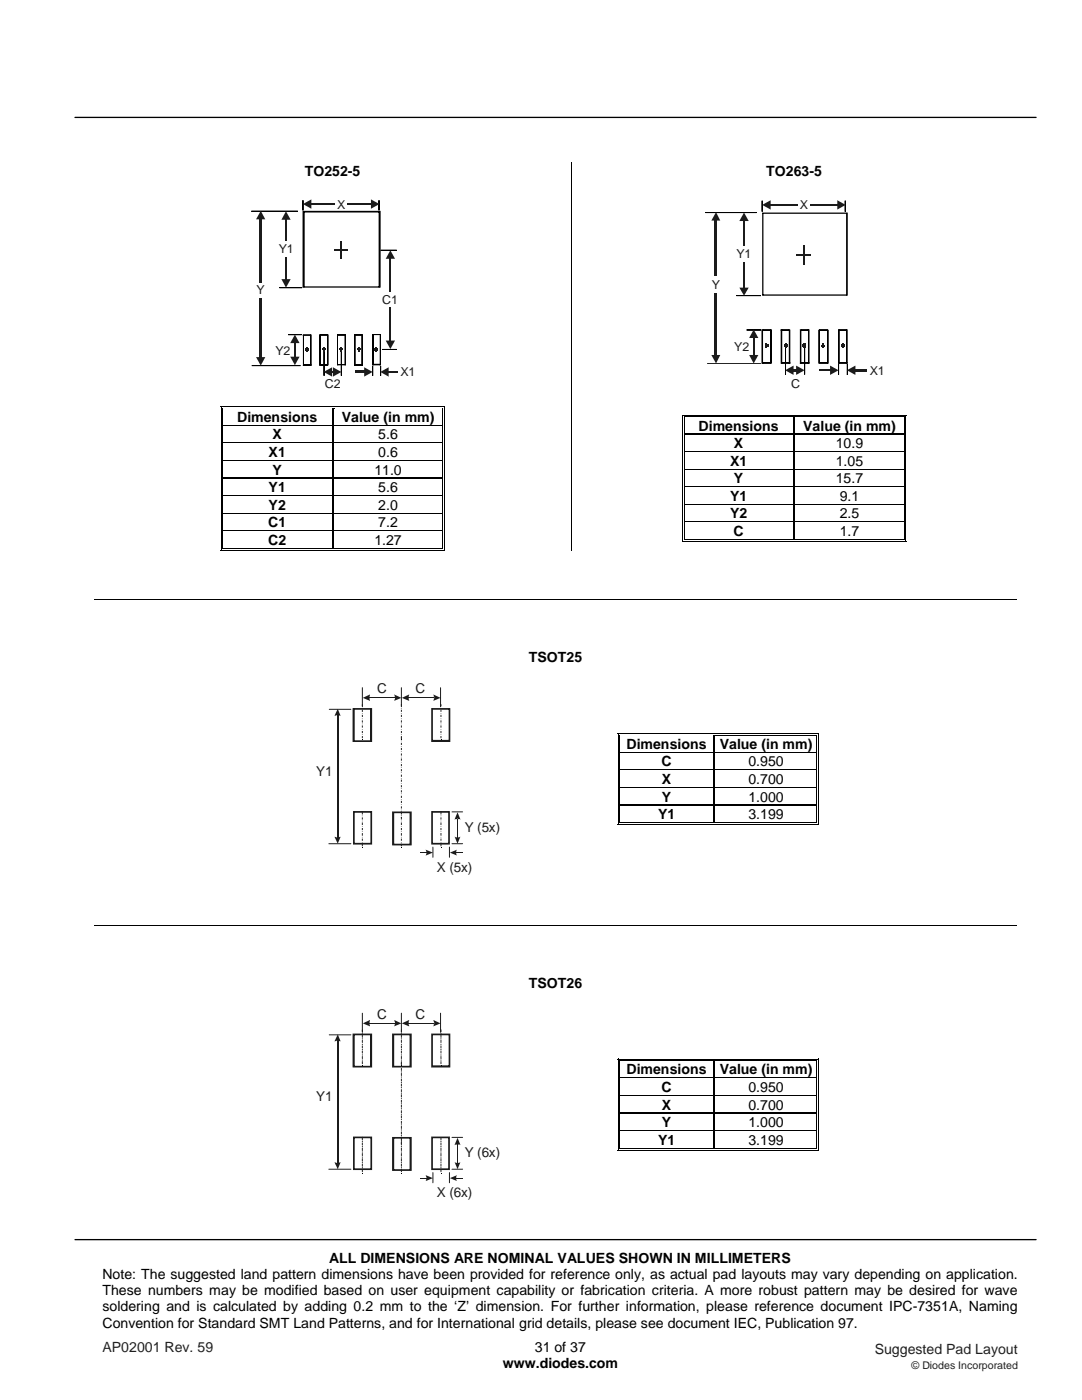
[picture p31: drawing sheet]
<svg xmlns="http://www.w3.org/2000/svg" width="216mm" height="279mm" viewBox="0 0 216 279" stroke-linecap="round" stroke-linejoin="round" font-family="sans-serif">
<defs><g id="words">
<g font-size="2.8">
<text x="60.8" y="35">TO252-5</text>
<text x="152.9" y="35">TO263-5</text>
<text x="47.3" y="84.2">Dimensions</text>
<text x="54.4" y="87.7">X</text>
<text x="68.2" y="84.2">Value (in mm)</text>
<text x="75.5" y="87.7">5.6</text>
<text x="139.4" y="85.9">Dimensions</text>
<text x="146.5" y="89.4">X</text>
<text x="160.3" y="85.9">Value (in mm)</text>
<text x="166.8" y="89.4">10.9</text>
<text x="53.6" y="91.2">X1</text>
<text x="54.4" y="94.7">Y</text>
<text x="74.7" y="94.7">11.0</text>
<text x="75.5" y="91.2">0.6</text>
<text x="145.7" y="92.9">X1</text>
<text x="166.8" y="92.9">1.05</text>
<text x="53.6" y="98.2">Y1</text>
<text x="53.6" y="101.7">Y2</text>
<text x="75.5" y="98.2">5.6</text>
<text x="75.5" y="101.7">2.0</text>
<text x="145.7" y="99.9">Y1</text>
<text x="146.5" y="96.5">Y</text>
<text x="166.8" y="96.5">15.7</text>
<text x="167.6" y="99.9">9.1</text>
<text x="53.5" y="105.2">C1</text>
<text x="75.5" y="105.2">7.2</text>
<text x="145.7" y="103.5">Y2</text>
<text x="146.4" y="107">C</text>
<text x="167.6" y="103.5">2.5</text>
<text x="167.6" y="107">1.7</text>
<text x="53.5" y="108.7">C2</text>
<text x="74.7" y="108.7">1.27</text>
<text x="105.5" y="132.1">TSOT25</text>
<text x="125" y="149.4">Dimensions</text>
<text x="143.6" y="149.4">Value (in mm)</text>
<text x="132" y="152.9">C</text>
<text x="149.3" y="152.9">0.950</text>
<text x="132.1" y="156.4">X</text>
<text x="132.1" y="160">Y</text>
<text x="149.3" y="156.4">0.700</text>
<text x="149.3" y="160">1.000</text>
<text x="131.3" y="163.5">Y1</text>
<text x="149.3" y="163.5">3.199</text>
<text x="105.5" y="197.1">TSOT26</text>
<text x="125" y="214.4">Dimensions</text>
<text x="143.6" y="214.4">Value (in mm)</text>
<text x="132" y="217.9">C</text>
<text x="132.1" y="221.4">X</text>
<text x="149.3" y="217.9">0.950</text>
<text x="149.3" y="221.4">0.700</text>
<text x="132.1" y="224.9">Y</text>
<text x="149.3" y="224.9">1.000</text>
<text x="131.3" y="228.5">Y1</text>
<text x="149.3" y="228.5">3.199</text>
<text x="65.7" y="252">ALL DIMENSIONS ARE NOMINAL VALUES SHOWN IN MILLIMETERS</text>
<text x="20.4" y="255.2">Note: The suggested land pattern dimensions have been provided for reference only, as actual pad layouts may vary depending on application.</text>
<text x="20.4" y="258.5">These numbers may be modified based on user equipment capability or fabrication criteria. A more robust pattern may be desired for wave</text>
<text x="20.4" y="261.7">soldering and is calculated by adding 0.2 mm to the ‘Z’ dimension. For further information, please reference document IPC-7351A, Naming</text>
<text x="20.4" y="265">Convention for Standard SMT Land Patterns, and for International grid details, please see document IEC, Publication 97.</text>
<text x="106.7" y="269.8">31 of 37</text>
<text x="100.3" y="273.1">www.diodes.com</text>
</g>
<g font-size="2.8" fill="#231f20">
<text x="20.4" y="269.8">AP02001 Rev. 59</text>
<text x="174.5" y="270.2">Suggested Pad Layout</text>
</g>
<g font-size="2.7" fill="#1f1a17">
<text x="75.3" y="138.3">C</text>
<text x="82.9" y="138.3">C</text>
<text x="63.1" y="154.9">Y1</text>
<text x="92.7" y="166">Y (5x)</text>
<text x="87.1" y="174">X (5x)</text>
<text x="75.3" y="203.3">C</text>
<text x="82.9" y="203.3">C</text>
<text x="63.1" y="219.8">Y1</text>
<text x="92.7" y="231">Y (6x)</text>
<text x="87.1" y="238.9">X (6x)</text>
</g>
<g font-size="2.5" fill="#1f1a17">
<text x="67.3" y="41.7">X</text>
<text x="159.6" y="41.7">X</text>
<text x="55.6" y="50.5">Y1</text>
<text x="146.9" y="51.5">Y1</text>
<text x="51.2" y="58.7">Y</text>
<text x="142" y="57.7">Y</text>
<text x="76.3" y="60.7">C1</text>
<text x="55" y="70.8">Y2</text>
<text x="146.5" y="70">Y2</text>
<text x="64.8" y="77.4">C2</text>
<text x="79.9" y="75.1">X1</text>
<text x="157.8" y="77.4">C</text>
<text x="173.6" y="74.8">X1</text>
</g>
<text font-size="2.1" fill="#231f20" x="181.9" y="273.1">© Diodes Incorporated</text>
</g></defs>
<path d="M15 23.4h191.7M15 247.4h191.7" fill="none" stroke="#000" stroke-width=".26"/>
<path d="M114 32.4v48.6" fill="none" stroke="#000" stroke-width=".2"/>
<g fill="#fff">
<path d="M44.5 81.6h21.8v3.2h-21.8z"/>
<path d="M45 81.6h20.7v3.2h-20.7z"/>
<path d="M66.5 81.6h21.7v3.2h-21.7z"/>
<path d="M67.1 81.6h20.7v3.2h-20.7z"/>
</g>
<path d="M44 81h.2v.6h-.2zM44 81h.5v.2h-.5zM44.4 81.4h.1v.2h-.1zM44.4 81.4h.1v.1h-.1z" fill="#000"/>
<path d="M44.5 81.1h21.8M44.5 81.4h21.8" fill="none" stroke="#000" stroke-width=".2"/>
<g fill="#fff">
<path d="M44.5 81.5l21.8 .1z"/>
<path d="M66.5 81.5l.3 .1z"/>
</g>
<path d="M66.3 81.5l.2 .1zM66.3 81h.5v.2h-.5zM66.3 81.4h.5v.1h-.5z" fill="#000"/>
<path d="M66.8 81.1h21.5M66.8 81.4h21.5" fill="none" stroke="#000" stroke-width=".2"/>
<path d="M66.8 81.5l21.5 .1z" fill="#fff"/>
<path d="M88.3 81h.5v.2h-.5zM88.3 81.4h.1v.2h-.1zM88.3 81.4h.1v.1h-.1zM88.6 81h.2v.6h-.2z" fill="#000"/>
<path d="M44.1 81.6v3.2M44.5 81.6v3.2M88.3 81.6v3.2M88.7 81.6v3.2" fill="none" stroke="#000" stroke-width=".2"/>
<path d="M66.4 81.6v3.2" fill="none" stroke="#000" stroke-width=".25"/>
<g fill="#fff">
<path d="M44.5 85.1h21.8v3.2h-21.8z"/>
<path d="M45 85.1h20.7v3.2h-20.7z"/>
<path d="M66.5 85.1h21.7v3.2h-21.7z"/>
<path d="M67.1 85.1h20.7v3.2h-20.7z"/>
</g>
<path d="M44 84.8h.2v.3h-.2zM44.4 84.8h.1v.3h-.1z" fill="#000"/>
<path d="M44.5 84.9h21.8" fill="none" stroke="#000" stroke-width=".25"/>
<path d="M44.5 85l21.8 .1z" fill="#fff"/>
<path d="M66.3 84.8h.2v.3h-.2z" fill="#000"/>
<path d="M66.5 84.9h21.8" fill="none" stroke="#000" stroke-width=".25"/>
<path d="M66.5 85l21.8 .1z" fill="#fff"/>
<path d="M88.3 84.8h.1v.3h-.1zM88.6 84.8h.2v.3h-.2z" fill="#000"/>
<path d="M44.1 85.1v3.2M44.5 85.1v3.2M88.3 85.1v3.2M88.7 85.1v3.2" fill="none" stroke="#000" stroke-width=".2"/>
<path d="M66.4 85.1v3.2" fill="none" stroke="#000" stroke-width=".25"/>
<g fill="#fff">
<path d="M44.5 88.6h21.8v3.2h-21.8z"/>
<path d="M45 88.6h20.7v3.2h-20.7z"/>
<path d="M66.5 88.6h21.7v3.2h-21.7z"/>
<path d="M67.1 88.6h20.7v3.2h-20.7z"/>
</g>
<path d="M44 88.3h.2v.3h-.2zM44.4 88.3h.1v.3h-.1z" fill="#000"/>
<path d="M44.5 88.4h21.8" fill="none" stroke="#000" stroke-width=".25"/>
<path d="M44.5 88.6h21.8z" fill="#fff"/>
<path d="M66.3 88.3h.2v.3h-.2z" fill="#000"/>
<path d="M66.5 88.4h21.8" fill="none" stroke="#000" stroke-width=".25"/>
<path d="M66.5 88.6h21.8z" fill="#fff"/>
<path d="M88.3 88.3h.1v.3h-.1zM88.6 88.3h.2v.3h-.2z" fill="#000"/>
<path d="M44.1 88.6v3.2M44.5 88.6v3.2M88.3 88.6v3.2M88.7 88.6v3.2" fill="none" stroke="#000" stroke-width=".2"/>
<path d="M66.4 88.6v3.2" fill="none" stroke="#000" stroke-width=".25"/>
<g fill="#fff">
<path d="M44.5 92.1h21.8v3.2h-21.8z"/>
<path d="M45 92.1h20.7v3.2h-20.7z"/>
<path d="M66.5 92.1h21.7v3.2h-21.7z"/>
<path d="M67.1 92.1h20.7v3.2h-20.7z"/>
</g>
<path d="M44 91.8h.2v.3h-.2zM44.4 91.8h.1v.3h-.1z" fill="#000"/>
<path d="M44.5 91.9h21.8" fill="none" stroke="#000" stroke-width=".25"/>
<path d="M44.5 92.1h21.8z" fill="#fff"/>
<path d="M66.3 91.8h.2v.3h-.2z" fill="#000"/>
<path d="M66.5 91.9h21.8" fill="none" stroke="#000" stroke-width=".25"/>
<path d="M66.5 92.1h21.8z" fill="#fff"/>
<path d="M88.3 91.8h.1v.3h-.1zM88.6 91.8h.2v.3h-.2z" fill="#000"/>
<path d="M44.1 92.1v3.2M44.5 92.1v3.2M88.3 92.1v3.2M88.7 92.1v3.2" fill="none" stroke="#000" stroke-width=".2"/>
<path d="M66.4 92.1v3.2" fill="none" stroke="#000" stroke-width=".25"/>
<g fill="#fff">
<path d="M44.5 95.6h21.8v3.2h-21.8z"/>
<path d="M45 95.6h20.7v3.2h-20.7z"/>
<path d="M66.5 95.6h21.7v3.2h-21.7z"/>
<path d="M67.1 95.6h20.7v3.2h-20.7z"/>
</g>
<path d="M44 95.3h.2v.3h-.2zM44.4 95.3h.1v.3h-.1z" fill="#000"/>
<path d="M44.5 95.5h21.8" fill="none" stroke="#000" stroke-width=".25"/>
<path d="M44.5 95.6h21.8z" fill="#fff"/>
<path d="M66.3 95.3h.2v.3h-.2z" fill="#000"/>
<path d="M66.5 95.5h21.8" fill="none" stroke="#000" stroke-width=".25"/>
<path d="M66.5 95.6h21.8z" fill="#fff"/>
<path d="M88.3 95.3h.1v.3h-.1zM88.6 95.3h.2v.3h-.2z" fill="#000"/>
<path d="M44.1 95.6v3.2M44.5 95.6v3.2M88.3 95.6v3.2M88.7 95.6v3.2" fill="none" stroke="#000" stroke-width=".2"/>
<path d="M66.4 95.6v3.2" fill="none" stroke="#000" stroke-width=".25"/>
<g fill="#fff">
<path d="M44.5 99.1h21.8v3.3h-21.8z"/>
<path d="M45 99.1h20.7v3.3h-20.7z"/>
<path d="M66.5 99.1h21.7v3.3h-21.7z"/>
<path d="M67.1 99.1h20.7v3.3h-20.7z"/>
</g>
<path d="M44 98.8h.2v.3h-.2zM44.4 98.8h.1v.3h-.1z" fill="#000"/>
<path d="M44.5 99h21.8" fill="none" stroke="#000" stroke-width=".25"/>
<path d="M44.5 99.1h21.8z" fill="#fff"/>
<path d="M66.3 98.8h.2v.3h-.2z" fill="#000"/>
<path d="M66.5 99h21.8" fill="none" stroke="#000" stroke-width=".25"/>
<path d="M66.5 99.1h21.8z" fill="#fff"/>
<path d="M88.3 98.8h.1v.3h-.1zM88.6 98.8h.2v.3h-.2z" fill="#000"/>
<path d="M44.1 99.1v3.3M44.5 99.1v3.3M88.3 99.1v3.3M88.7 99.1v3.3" fill="none" stroke="#000" stroke-width=".2"/>
<path d="M66.4 99.1v3.3" fill="none" stroke="#000" stroke-width=".25"/>
<g fill="#fff">
<path d="M44.5 102.6h21.8v3.3h-21.8z"/>
<path d="M45 102.6h20.7v3.3h-20.7z"/>
<path d="M66.5 102.6h21.7v3.3h-21.7z"/>
<path d="M67.1 102.6h20.7v3.3h-20.7z"/>
</g>
<path d="M44 102.4h.2v.2h-.2zM44.4 102.4h.1v.2h-.1z" fill="#000"/>
<path d="M44.5 102.5h21.8" fill="none" stroke="#000" stroke-width=".25"/>
<path d="M44.5 102.6h21.8z" fill="#fff"/>
<path d="M66.3 102.4h.2v.2h-.2z" fill="#000"/>
<path d="M66.5 102.5h21.8" fill="none" stroke="#000" stroke-width=".25"/>
<path d="M66.5 102.6h21.8z" fill="#fff"/>
<path d="M88.3 102.4h.1v.2h-.1zM88.6 102.4h.2v.2h-.2z" fill="#000"/>
<path d="M44.1 102.6v3.3M44.5 102.6v3.3M88.3 102.6v3.3M88.7 102.6v3.3" fill="none" stroke="#000" stroke-width=".2"/>
<path d="M66.4 102.6v3.3" fill="none" stroke="#000" stroke-width=".25"/>
<g fill="#fff">
<path d="M44.5 106.1h21.8v3.3h-21.8z"/>
<path d="M45 106.1h20.7v3.3h-20.7z"/>
<path d="M66.5 106.1h21.7v3.3h-21.7z"/>
<path d="M67.1 106.1h20.7v3.3h-20.7z"/>
</g>
<path d="M44 105.9h.2v.2h-.2zM44.4 105.9h.1v.2h-.1z" fill="#000"/>
<path d="M44.5 106h21.8" fill="none" stroke="#000" stroke-width=".25"/>
<path d="M44.5 106.1h21.8z" fill="#fff"/>
<path d="M66.3 105.9h.2v.2h-.2z" fill="#000"/>
<path d="M66.5 106h21.8" fill="none" stroke="#000" stroke-width=".25"/>
<path d="M66.5 106.1h21.8z" fill="#fff"/>
<path d="M44 109.7h.5v.2h-.5zM44.4 109.4h.1v.2h-.1zM66.3 109.4h.5v.2h-.5zM88.3 105.9h.1v.2h-.1zM88.3 109.7h.5v.2h-.5zM88.3 109.4h.1v.2h-.1zM88.6 105.9h.2v.2h-.2zM88.6 109.4h.2v.5h-.2z" fill="#000"/>
<path d="M44.1 106.1v3.8M44.5 106.1v3.3M44.5 109.8h43.8M44.5 109.5h21.8M66.8 109.5h21.5M88.3 106.1v3.3M88.7 106.1v3.3" fill="none" stroke="#000" stroke-width=".2"/>
<path d="M66.4 106.1v3.3" fill="none" stroke="#000" stroke-width=".25"/>
<g fill="#fff">
<path d="M136.6 83.3h21.7v3.3h-21.7z"/>
<path d="M137.1 83.3h20.7v3.3h-20.7z"/>
<path d="M158.6 83.3h21.7v3.3h-21.7z"/>
<path d="M159.2 83.3h20.7v3.3h-20.7z"/>
</g>
<path d="M136.1 82.8h.2v.5h-.2zM136.1 82.8h.5v.2h-.5zM136.4 83.1h.2v.2h-.2z" fill="#000"/>
<path d="M136.6 82.9h21.7M136.6 83.2h21.7" fill="none" stroke="#000" stroke-width=".2"/>
<g fill="#fff">
<path d="M136.6 83.3h21.7z"/>
<path d="M158.6 83.3h.3z"/>
</g>
<path d="M158.3 83.3h.3zM158.3 82.8h.6v.2h-.6zM158.3 83.1h.6v.2h-.6z" fill="#000"/>
<path d="M158.9 82.9h21.4M158.9 83.2h21.4" fill="none" stroke="#000" stroke-width=".2"/>
<path d="M158.9 83.3h21.4z" fill="#fff"/>
<path d="M180.3 82.8h.5v.2h-.5zM180.3 83.1h.2v.2h-.2zM180.7 82.8h.1v.5h-.1z" fill="#000"/>
<path d="M136.2 83.3v3.3M136.5 83.3v3.3M180.4 83.3v3.3M180.8 83.3v3.3" fill="none" stroke="#000" stroke-width=".2"/>
<path d="M158.5 83.3v3.3" fill="none" stroke="#000" stroke-width=".25"/>
<g fill="#fff">
<path d="M136.6 86.8h21.7v3.3h-21.7z"/>
<path d="M137.1 86.8h20.7v3.3h-20.7z"/>
<path d="M158.6 86.8h21.7v3.3h-21.7z"/>
<path d="M159.2 86.8h20.7v3.3h-20.7z"/>
</g>
<path d="M136.1 86.6h.2v.2h-.2zM136.4 86.6h.2v.2h-.2z" fill="#000"/>
<path d="M136.6 86.7h21.7" fill="none" stroke="#000" stroke-width=".25"/>
<path d="M136.6 86.8h21.7z" fill="#fff"/>
<path d="M158.3 86.6h.3v.2h-.3z" fill="#000"/>
<path d="M158.6 86.7h21.7" fill="none" stroke="#000" stroke-width=".25"/>
<path d="M158.6 86.8h21.7z" fill="#fff"/>
<path d="M180.3 86.6h.2v.2h-.2zM180.7 86.6h.1v.2h-.1z" fill="#000"/>
<path d="M136.2 86.8v3.3M136.5 86.8v3.3M180.4 86.8v3.3M180.8 86.8v3.3" fill="none" stroke="#000" stroke-width=".2"/>
<path d="M158.5 86.8v3.3" fill="none" stroke="#000" stroke-width=".25"/>
<g fill="#fff">
<path d="M136.6 90.3h21.7v3.3h-21.7z"/>
<path d="M137.1 90.3h20.7v3.3h-20.7z"/>
<path d="M158.6 90.3h21.7v3.3h-21.7z"/>
<path d="M159.2 90.3h20.7v3.3h-20.7z"/>
</g>
<path d="M136.1 90.1h.2v.2h-.2zM136.4 90.1h.2v.2h-.2z" fill="#000"/>
<path d="M136.6 90.2h21.7" fill="none" stroke="#000" stroke-width=".25"/>
<path d="M136.6 90.3h21.7z" fill="#fff"/>
<path d="M158.3 90.1h.3v.2h-.3z" fill="#000"/>
<path d="M158.6 90.2h21.7" fill="none" stroke="#000" stroke-width=".25"/>
<path d="M158.6 90.3h21.7z" fill="#fff"/>
<path d="M180.3 90.1h.2v.2h-.2zM180.7 90.1h.1v.2h-.1z" fill="#000"/>
<path d="M136.2 90.3v3.3M136.5 90.3v3.3M180.4 90.3v3.3M180.8 90.3v3.3" fill="none" stroke="#000" stroke-width=".2"/>
<path d="M158.5 90.3v3.3" fill="none" stroke="#000" stroke-width=".25"/>
<g fill="#fff">
<path d="M136.6 93.9h21.7v3.2h-21.7z"/>
<path d="M137.1 93.9h20.7v3.2h-20.7z"/>
<path d="M158.6 93.9h21.7v3.2h-21.7z"/>
<path d="M159.2 93.9h20.7v3.2h-20.7z"/>
</g>
<path d="M136.1 93.6h.2v.3h-.2zM136.4 93.6h.2v.3h-.2z" fill="#000"/>
<path d="M136.6 93.7h21.7" fill="none" stroke="#000" stroke-width=".25"/>
<path d="M136.6 93.8l21.7 .1z" fill="#fff"/>
<path d="M158.3 93.6h.3v.3h-.3z" fill="#000"/>
<path d="M158.6 93.7h21.7" fill="none" stroke="#000" stroke-width=".25"/>
<path d="M158.6 93.8l21.7 .1z" fill="#fff"/>
<path d="M180.3 93.6h.2v.3h-.2zM180.7 93.6h.1v.3h-.1z" fill="#000"/>
<path d="M136.2 93.9v3.2M136.5 93.9v3.2M180.4 93.9v3.2M180.8 93.9v3.2" fill="none" stroke="#000" stroke-width=".2"/>
<path d="M158.5 93.9v3.2" fill="none" stroke="#000" stroke-width=".25"/>
<g fill="#fff">
<path d="M136.6 97.3h21.7v3.3h-21.7z"/>
<path d="M137.1 97.3h20.7v3.3h-20.7z"/>
<path d="M158.6 97.3h21.7v3.3h-21.7z"/>
<path d="M159.2 97.3h20.7v3.3h-20.7z"/>
</g>
<path d="M136.1 97.1h.2v.3h-.2zM136.4 97.1h.2v.3h-.2z" fill="#000"/>
<path d="M136.6 97.2h21.7" fill="none" stroke="#000" stroke-width=".25"/>
<path d="M136.6 97.3l21.7 .1z" fill="#fff"/>
<path d="M158.3 97.1h.3v.3h-.3z" fill="#000"/>
<path d="M158.6 97.2h21.7" fill="none" stroke="#000" stroke-width=".25"/>
<path d="M158.6 97.3l21.7 .1z" fill="#fff"/>
<path d="M180.3 97.1h.2v.3h-.2zM180.7 97.1h.1v.3h-.1z" fill="#000"/>
<path d="M136.2 97.4v3.2M136.5 97.4v3.2M180.4 97.4v3.2M180.8 97.4v3.2" fill="none" stroke="#000" stroke-width=".2"/>
<path d="M158.5 97.4v3.2" fill="none" stroke="#000" stroke-width=".25"/>
<g fill="#fff">
<path d="M136.6 100.9h21.7v3.2h-21.7z"/>
<path d="M137.1 100.9h20.7v3.2h-20.7z"/>
<path d="M158.6 100.9h21.7v3.2h-21.7z"/>
<path d="M159.2 100.9h20.7v3.2h-20.7z"/>
</g>
<path d="M136.1 100.6h.2v.3h-.2zM136.4 100.6h.2v.3h-.2z" fill="#000"/>
<path d="M136.6 100.7h21.7" fill="none" stroke="#000" stroke-width=".25"/>
<path d="M136.6 100.9h21.7z" fill="#fff"/>
<path d="M158.3 100.6h.3v.3h-.3z" fill="#000"/>
<path d="M158.6 100.7h21.7" fill="none" stroke="#000" stroke-width=".25"/>
<path d="M158.6 100.9h21.7z" fill="#fff"/>
<path d="M180.3 100.6h.2v.3h-.2zM180.7 100.6h.1v.3h-.1z" fill="#000"/>
<path d="M136.2 100.9v3.2M136.5 100.9v3.2M180.4 100.9v3.2M180.8 100.9v3.2" fill="none" stroke="#000" stroke-width=".2"/>
<path d="M158.5 100.9v3.2" fill="none" stroke="#000" stroke-width=".25"/>
<g fill="#fff">
<path d="M136.6 104.4h21.7v3.2h-21.7z"/>
<path d="M137.1 104.4h20.7v3.2h-20.7z"/>
<path d="M158.6 104.4h21.7v3.2h-21.7z"/>
<path d="M159.2 104.4h20.7v3.2h-20.7z"/>
</g>
<path d="M136.1 104.1h.2v.3h-.2zM136.4 104.1h.2v.3h-.2z" fill="#000"/>
<path d="M136.6 104.2h21.7" fill="none" stroke="#000" stroke-width=".25"/>
<path d="M136.6 104.4h21.7z" fill="#fff"/>
<path d="M158.3 104.1h.3v.3h-.3z" fill="#000"/>
<path d="M158.6 104.2h21.7" fill="none" stroke="#000" stroke-width=".25"/>
<path d="M158.6 104.4h21.7z" fill="#fff"/>
<path d="M136.1 108h.5v.1h-.5zM136.4 107.6h.2v.2h-.2zM158.3 107.6h.6v.2h-.6zM180.3 104.1h.2v.3h-.2zM180.3 108h.5v.1h-.5zM180.3 107.6h.2v.2h-.2zM180.7 104.1h.1v.3h-.1zM180.7 107.6h.1v.5h-.1z" fill="#000"/>
<path d="M114 81v28.9M18.8 119.7h184.1M136.2 104.4v3.7M136.5 104.4v3.2M136.6 108.1h43.7M136.6 107.7h21.7M158.9 107.7h21.4M180.4 104.4v3.2M180.8 104.4v3.2" fill="none" stroke="#000" stroke-width=".2"/>
<path d="M158.5 104.4v3.2" fill="none" stroke="#000" stroke-width=".25"/>
<g fill="#fff">
<path d="M123.8 146.8h18.6v3.3h-18.6z"/>
<path d="M124.2 146.8h17.6v3.3h-17.6z"/>
</g>
<path d="M123.2 146.3h.2v.5h-.2zM123.2 146.3h.5v.2h-.5zM123.6 146.6h.1v.2h-.1z" fill="#000"/>
<path d="M123.7 146.4h18.7M123.7 146.7h18.7" fill="none" stroke="#000" stroke-width=".2"/>
<path d="M123.7 146.8h18.7z" fill="#fff"/>
<path d="M142.4 146.8h.3zM142.4 146.3h.5v.2h-.5zM142.4 146.6h.5v.2h-.5zM162.9 146.3h.5v.2h-.5zM162.9 146.6h.2v.2h-.2zM163.3 146.3h.1v.5h-.1z" fill="#000"/>
<path d="M123.3 146.8v3.3M123.7 146.8v3.3M142.9 146.4h20M142.9 146.7h20M163 146.8v3.3M163.3 146.8v3.3" fill="none" stroke="#000" stroke-width=".2"/>
<path d="M142.5 146.8v3.3" fill="none" stroke="#000" stroke-width=".25"/>
<g fill="#fff">
<path d="M123.8 150.3h18.6v3.3h-18.6z"/>
<path d="M124.2 150.3h17.6v3.3h-17.6z"/>
<path d="M142.7 150.3h20.2v3.3h-20.2z"/>
<path d="M143.3 150.3h19.2v3.3h-19.2z"/>
</g>
<path d="M123.2 150.1h.2v.2h-.2zM123.6 150.1h.1v.2h-.1z" fill="#000"/>
<path d="M123.7 150.2h18.7" fill="none" stroke="#000" stroke-width=".25"/>
<path d="M123.7 150.3h18.7z" fill="#fff"/>
<path d="M142.4 150.1h.3v.2h-.3z" fill="#000"/>
<path d="M142.7 150.2h20.2" fill="none" stroke="#000" stroke-width=".25"/>
<path d="M142.7 150.3h20.2z" fill="#fff"/>
<path d="M162.9 150.1h.2v.2h-.2zM163.3 150.1h.1v.2h-.1z" fill="#000"/>
<path d="M123.3 150.3v3.3M123.7 150.3v3.3M163 150.3v3.3M163.3 150.3v3.3" fill="none" stroke="#000" stroke-width=".2"/>
<path d="M142.5 150.3v3.3" fill="none" stroke="#000" stroke-width=".25"/>
<g fill="#fff">
<path d="M123.8 153.8h18.6v3.3h-18.6z"/>
<path d="M124.2 153.8h17.6v3.3h-17.6z"/>
<path d="M142.7 153.8h20.2v3.3h-20.2z"/>
<path d="M143.3 153.8h19.2v3.3h-19.2z"/>
</g>
<path d="M123.2 153.6h.2v.2h-.2zM123.6 153.6h.1v.2h-.1z" fill="#000"/>
<path d="M123.7 153.7h18.7" fill="none" stroke="#000" stroke-width=".25"/>
<path d="M123.7 153.8h18.7z" fill="#fff"/>
<path d="M142.4 153.6h.3v.2h-.3z" fill="#000"/>
<path d="M142.7 153.7h20.2" fill="none" stroke="#000" stroke-width=".25"/>
<path d="M142.7 153.8h20.2z" fill="#fff"/>
<path d="M162.9 153.6h.2v.2h-.2zM163.3 153.6h.1v.2h-.1z" fill="#000"/>
<path d="M123.3 153.8v3.3M123.7 153.8v3.3M163 153.8v3.3M163.3 153.8v3.3" fill="none" stroke="#000" stroke-width=".2"/>
<path d="M142.5 153.8v3.3" fill="none" stroke="#000" stroke-width=".25"/>
<g fill="#fff">
<path d="M123.8 157.4h18.6v3.2h-18.6z"/>
<path d="M124.2 157.4h17.6v3.2h-17.6z"/>
<path d="M142.7 157.4h20.2v3.2h-20.2z"/>
<path d="M143.3 157.4h19.2v3.2h-19.2z"/>
</g>
<path d="M123.2 157.1h.2v.3h-.2zM123.6 157.1h.1v.3h-.1z" fill="#000"/>
<path d="M123.7 157.2h18.7" fill="none" stroke="#000" stroke-width=".25"/>
<path d="M123.7 157.3l18.7 .1z" fill="#fff"/>
<path d="M142.4 157.1h.3v.3h-.3z" fill="#000"/>
<path d="M142.7 157.2h20.2" fill="none" stroke="#000" stroke-width=".25"/>
<path d="M142.7 157.3l20.2 .1z" fill="#fff"/>
<path d="M162.9 157.1h.2v.3h-.2zM163.3 157.1h.1v.3h-.1z" fill="#000"/>
<path d="M123.3 157.4v3.2M123.7 157.4v3.2M163 157.4v3.2M163.3 157.4v3.2" fill="none" stroke="#000" stroke-width=".2"/>
<path d="M142.5 157.4v3.2" fill="none" stroke="#000" stroke-width=".25"/>
<g fill="#fff">
<path d="M123.8 160.9h18.6v3.2h-18.6z"/>
<path d="M124.2 160.9h17.6v3.2h-17.6z"/>
<path d="M142.7 160.9h20.2v3.2h-20.2z"/>
<path d="M143.3 160.9h19.2v3.2h-19.2z"/>
</g>
<path d="M123.2 160.6h.2v.3h-.2zM123.6 160.6h.1v.3h-.1z" fill="#000"/>
<path d="M123.7 160.7h18.7" fill="none" stroke="#000" stroke-width=".25"/>
<path d="M123.7 160.8l18.7 .1z" fill="#fff"/>
<path d="M142.4 160.6h.3v.3h-.3z" fill="#000"/>
<path d="M142.7 160.7h20.2" fill="none" stroke="#000" stroke-width=".25"/>
<path d="M142.7 160.8l20.2 .1z" fill="#fff"/>
<path d="M123.2 164.5h.5v.1h-.5zM123.6 164.1h.1v.2h-.1zM142.4 164.1h.5v.2h-.5zM162.9 160.6h.2v.3h-.2zM162.9 164.5h.5v.1h-.5zM162.9 164.1h.2v.2h-.2zM163.3 160.6h.1v.3h-.1zM163.3 164.1h.1v.5h-.1z" fill="#000"/>
<path d="M123.3 160.9v3.7M123.7 160.9v3.2M123.7 164.5h39.2M123.7 164.2h18.7M142.9 164.2h20M163 160.9v3.2M163.3 160.9v3.2M18.8 184.7h184.1" fill="none" stroke="#000" stroke-width=".2"/>
<path d="M142.5 160.9v3.2" fill="none" stroke="#000" stroke-width=".25"/>
<g fill="#fff">
<path d="M123.8 211.8h18.6v3.3h-18.6z"/>
<path d="M124.2 211.8h17.6v3.3h-17.6z"/>
</g>
<path d="M123.2 211.3h.2v.5h-.2zM123.2 211.3h.5v.1h-.5zM123.6 211.6h.1v.2h-.1z" fill="#000"/>
<path d="M123.7 211.3h18.7M123.7 211.7h18.7" fill="none" stroke="#000" stroke-width=".2"/>
<path d="M123.7 211.8h18.7z" fill="#fff"/>
<path d="M142.4 211.8h.3zM142.4 211.3h.5v.1h-.5zM142.4 211.6h.5v.2h-.5zM162.9 211.3h.5v.1h-.5zM162.9 211.6h.2v.2h-.2zM163.3 211.3h.1v.5h-.1z" fill="#000"/>
<path d="M123.3 211.8v3.3M123.7 211.8v3.3M142.9 211.3h20M142.9 211.7h20M163 211.8v3.3M163.3 211.8v3.3" fill="none" stroke="#000" stroke-width=".2"/>
<path d="M142.5 211.8v3.3" fill="none" stroke="#000" stroke-width=".25"/>
<g fill="#fff">
<path d="M123.8 215.3h18.6v3.2h-18.6z"/>
<path d="M124.2 215.3h17.6v3.2h-17.6z"/>
<path d="M142.7 215.3h20.2v3.2h-20.2z"/>
<path d="M143.3 215.3h19.2v3.2h-19.2z"/>
</g>
<path d="M123.2 215.1h.2v.2h-.2zM123.6 215.1h.1v.2h-.1z" fill="#000"/>
<path d="M123.7 215.2h18.7" fill="none" stroke="#000" stroke-width=".25"/>
<path d="M123.7 215.3h18.7z" fill="#fff"/>
<path d="M142.4 215.1h.3v.2h-.3z" fill="#000"/>
<path d="M142.7 215.2h20.2" fill="none" stroke="#000" stroke-width=".25"/>
<path d="M142.7 215.3h20.2z" fill="#fff"/>
<path d="M162.9 215.1h.2v.2h-.2zM163.3 215.1h.1v.2h-.1z" fill="#000"/>
<path d="M123.3 215.3v3.2M123.7 215.3v3.2M163 215.3v3.2M163.3 215.3v3.2" fill="none" stroke="#000" stroke-width=".2"/>
<path d="M142.5 215.3v3.2" fill="none" stroke="#000" stroke-width=".25"/>
<g fill="#fff">
<path d="M123.8 218.8h18.6v3.3h-18.6z"/>
<path d="M124.2 218.8h17.6v3.3h-17.6z"/>
<path d="M142.7 218.8h20.2v3.3h-20.2z"/>
<path d="M143.3 218.8h19.2v3.3h-19.2z"/>
</g>
<path d="M123.2 218.5h.2v.3h-.2zM123.6 218.5h.1v.3h-.1z" fill="#000"/>
<path d="M123.7 218.7h18.7" fill="none" stroke="#000" stroke-width=".25"/>
<path d="M123.7 218.8h18.7z" fill="#fff"/>
<path d="M142.4 218.5h.3v.3h-.3z" fill="#000"/>
<path d="M142.7 218.7h20.2" fill="none" stroke="#000" stroke-width=".25"/>
<path d="M142.7 218.8h20.2z" fill="#fff"/>
<path d="M162.9 218.5h.2v.3h-.2zM163.3 218.5h.1v.3h-.1z" fill="#000"/>
<path d="M123.3 218.8v3.3M123.7 218.8v3.3M163 218.8v3.3M163.3 218.8v3.3" fill="none" stroke="#000" stroke-width=".2"/>
<path d="M142.5 218.8v3.3" fill="none" stroke="#000" stroke-width=".25"/>
<g fill="#fff">
<path d="M123.8 222.3h18.6v3.3h-18.6z"/>
<path d="M124.2 222.3h17.6v3.3h-17.6z"/>
<path d="M142.7 222.3h20.2v3.3h-20.2z"/>
<path d="M143.3 222.3h19.2v3.3h-19.2z"/>
</g>
<path d="M123.2 222.1h.2v.2h-.2zM123.6 222.1h.1v.2h-.1z" fill="#000"/>
<path d="M123.7 222.2h18.7" fill="none" stroke="#000" stroke-width=".25"/>
<path d="M123.7 222.3h18.7z" fill="#fff"/>
<path d="M142.4 222.1h.3v.2h-.3z" fill="#000"/>
<path d="M142.7 222.2h20.2" fill="none" stroke="#000" stroke-width=".25"/>
<path d="M142.7 222.3h20.2z" fill="#fff"/>
<path d="M162.9 222.1h.2v.2h-.2zM163.3 222.1h.1v.2h-.1z" fill="#000"/>
<path d="M123.3 222.3v3.3M123.7 222.3v3.3M163 222.3v3.3M163.3 222.3v3.3" fill="none" stroke="#000" stroke-width=".2"/>
<path d="M142.5 222.3v3.3" fill="none" stroke="#000" stroke-width=".25"/>
<g fill="#fff">
<path d="M123.8 225.8h18.6v3.3h-18.6z"/>
<path d="M124.2 225.8h17.6v3.3h-17.6z"/>
<path d="M142.7 225.8h20.2v3.3h-20.2z"/>
<path d="M143.3 225.8h19.2v3.3h-19.2z"/>
</g>
<path d="M123.2 225.6h.2v.2h-.2zM123.6 225.6h.1v.2h-.1z" fill="#000"/>
<path d="M123.7 225.7h18.7" fill="none" stroke="#000" stroke-width=".25"/>
<path d="M123.7 225.8h18.7z" fill="#fff"/>
<path d="M142.4 225.6h.3v.2h-.3z" fill="#000"/>
<path d="M142.7 225.7h20.2" fill="none" stroke="#000" stroke-width=".25"/>
<path d="M142.7 225.8h20.2z" fill="#fff"/>
<path d="M123.2 229.4h.5v.2h-.5zM123.6 229.1h.1v.2h-.1zM142.4 229.1h.5v.2h-.5zM162.9 225.6h.2v.2h-.2zM162.9 229.4h.5v.2h-.5zM162.9 229.1h.2v.2h-.2zM163.3 225.6h.1v.2h-.1zM163.3 229.1h.1v.5h-.1z" fill="#000"/>
<g fill="none" stroke="#000" stroke-width=".2">
<path d="M51.9 58.3h.4zM57.3 50h.4zM59.4 42.2h-9.2h9.2M60.3 57.4h-4.6h4.6M60.5 42v-2v2M75.6 42v-2v2M79.2 50h-3.3h3.3M59.9 73h-9.7h9.7M60.2 66.8h-2.7h2.7M64.7 75v-4.9v4.9M68.1 75v-5.3v5.3M74.4 75v-2v2"/>
<path d="M75.9 75v-2v2M79.2 69.7h-2.9h2.9M123.3 225.8v3.8M123.7 225.8v3.3M123.7 229.5h39.2M123.7 229.2h18.7M142.9 229.2h20M163 225.8v3.3M163.3 225.8v3.3"/>
</g>
<path d="M142.5 225.8v3.3" fill="none" stroke="#000" stroke-width=".25"/>
<g fill="#1f1a17">
<path d="M64.6 74.2l1.7-.9v1.9l-1.7-1 1.7-.9z" fill-rule="evenodd"/>
<path d="M66.4 73.3l1.7 .9-1.7 1v-1.9l1.7 .9z" fill-rule="evenodd"/>
<path d="M60.5 40.7l1.6-.9v1.9l-1.6-1 1.6-.9z" fill-rule="evenodd"/>
</g>
<path d="M66.1 74.1h.5v.3h-.5z" fill="#1f1a17"/>
<path d="M62 40.7h12.2" fill="none" stroke="#1f1a17" stroke-width=".34"/>
<g fill="#1f1a17">
<path d="M74 39.8l1.7 .9-1.7 1v-1.9l1.7 .9z" fill-rule="evenodd"/>
<path d="M72.7 73.3l1.7 .9-1.7 1v-1.9l1.7 .9z" fill-rule="evenodd"/>
</g>
<path d="M70.8 74h1.9v.4h-1.9z" fill="#1f1a17"/>
<path d="M77.4 74.2h2" fill="none" stroke="#1f1a17" stroke-width=".34"/>
<g fill="#1f1a17">
<path d="M75.9 74.2l1.7-.9v1.9z" fill-rule="evenodd"/>
<path d="M51.1 71.3h1.8l-.9 1.7z" fill-rule="evenodd"/>
</g>
<path d="M52 43.7v27.7" fill="none" stroke="#1f1a17" stroke-width=".42"/>
<g fill="#1f1a17">
<path d="M52 42.1l.9 1.7h-1.8z" fill-rule="evenodd"/>
<path d="M77 68h1.8l-.9 1.7z" fill-rule="evenodd"/>
</g>
<path d="M77.9 51.5v16.6" fill="none" stroke="#1f1a17" stroke-width=".34"/>
<g fill="#1f1a17">
<path d="M77.9 50l.9 1.6h-1.8z" fill-rule="evenodd"/>
<path d="M56.2 55.7h1.8l-.9 1.7z" fill-rule="evenodd"/>
</g>
<path d="M57.1 43.7v12.2" fill="none" stroke="#1f1a17" stroke-width=".32"/>
<g fill="#1f1a17">
<path d="M57.1 42.2l.9 1.7h-1.8z" fill-rule="evenodd"/>
<path d="M57.9 71.2h1.9l-1 1.7z" fill-rule="evenodd"/>
</g>
<path d="M58.8 68.3v3.1" fill="none" stroke="#1f1a17" stroke-width=".34"/>
<path d="M58.8 66.8l1 1.7h-1.9z" fill-rule="evenodd" fill="#1f1a17"/>
<g fill="#fff">
<path d="M50.8 56.6h2.4v2.8h-2.4z"/>
<path d="M76.3 58.4h3v2.9h-3z"/>
<path d="M55.5 48.1h3v3h-3z"/>
<path d="M66.8 39.3h2.4v2.5h-2.4z"/>
</g>
<path d="M67.9 49.9h.5h-.5M68.1 49.4v.5zM68.1 50.1v1.2v-1.2" fill="none" stroke="#000" stroke-width=".2"/>
<path d="M66.8 49.9h2.7M68.1 48.1v3.5" fill="none" stroke="#1f1a17" stroke-width=".34"/>
<g fill="#1f1a17">
<path d="M61 69.6h.6v.4h-.6z"/>
<path d="M61.1 69.3h.4v1h-.4z"/>
<path d="M64.3 69.6h.7v.3h-.7z"/>
<path d="M64.5 69.3h.3v.9h-.3z"/>
<path d="M67.8 69.6h.7v.3h-.7z"/>
<path d="M67.9 69.2h.4v1h-.4z"/>
<path d="M71.2 69.6h.7v.3h-.7z"/>
<path d="M71.4 69.3h.3v1h-.3z"/>
<path d="M74.8 69.5h.7v.4h-.7z"/>
<path d="M75 69.2h.3v1h-.3z"/>
</g>
<g fill="#000">
<path d="M60.5 57.2h15.3v.2h-15.3zM75.8 57.3l.1 .1zM75.5 42.2h.4v15.1h-.4zM75.8 42.1h.1v.1h-.1zM60.5 42.1h15.3v.3h-15.3zM60.4 42.1h.1v.1h-.1zM60.4 42.2h.4v15.1h-.4zM60.4 57.3l.1 .1z"/>
<path d="M148.6 51l.5 .1zM149 51l.1 .1zM149 51l.1 .1zM148.6 51l.5 .1z"/>
<path d="M60.5 66.9h.1v6.1h-.1zM60.5 73h.1zM60.5 66.9h.1v6.1h-.1zM60.5 66.9h.1z"/>
<path d="M61.9 66.8h.2v6.2h-.2zM61.9 73h.2zM61.9 66.8h.2v6.2h-.2zM61.9 66.8h.2z"/>
<path d="M60.5 66.8h1.5v.2h-1.5zM60.5 66.8v.2zM60.5 66.8h1.5v.2h-1.5zM62 66.8v.2z"/>
<path d="M60.5 72.7h1.6v.3h-1.6zM60.5 72.7v.3zM60.5 72.7h1.6v.3h-1.6zM62.1 72.7v.3z"/>
<path d="M63.7 66.8h.3v6.2h-.3zM63.7 73h.3zM63.7 66.8h.3v6.2h-.3zM63.7 66.8h.3z"/>
<path d="M65.3 66.8h.2v6.1h-.2zM65.3 72.9h.2zM65.3 66.8h.2v6.1h-.2zM65.3 66.8h.2z"/>
<path d="M63.8 66.7h1.6v.3h-1.6zM63.8 66.7v.3zM63.8 66.7h1.6v.3h-1.6zM65.4 66.7v.3z"/>
<path d="M63.8 72.7h1.6v.3h-1.6zM63.8 72.7v.3zM63.8 72.7h1.6v.3h-1.6zM65.4 72.7v.3z"/>
<path d="M67.3 66.8h.1v6.1h-.1zM67.3 72.9h.1zM67.3 66.8h.1v6.1h-.1zM67.3 66.8h.1z"/>
<path d="M68.8 66.7h.2v6.2h-.2zM68.8 72.9h.2zM68.8 66.7h.2v6.2h-.2zM68.8 66.7h.2z"/>
<path d="M67.3 66.7h1.6v.3h-1.6zM67.3 66.7v.3zM67.3 66.7h1.6v.3h-1.6zM68.9 66.7v.3z"/>
<path d="M67.4 72.7h1.6v.2h-1.6zM67.4 72.7v.2zM67.4 72.7h1.6v.2h-1.6zM69 72.7v.2z"/>
<path d="M70.7 66.8h.2v6.2h-.2zM70.7 73h.2zM70.7 66.8h.2v6.2h-.2zM70.7 66.8h.2z"/>
<path d="M72.2 66.8h.2v6.1h-.2zM72.2 72.9h.2zM72.2 66.8h.2v6.1h-.2zM72.2 66.8h.2z"/>
<path d="M70.7 66.7h1.6v.3h-1.6zM70.7 66.7v.3zM70.7 66.7h1.6v.3h-1.6zM72.3 66.7v.3z"/>
<path d="M70.8 72.7h1.6v.3h-1.6zM70.8 72.7v.3zM70.8 72.7h1.6v.3h-1.6zM72.4 72.7v.3z"/>
<path d="M74.3 66.8h.2v6.1h-.2zM74.3 72.9h.2zM74.3 66.8h.2v6.1h-.2zM74.3 66.8h.2z"/>
<path d="M75.8 66.7h.1v6.2h-.1zM75.8 72.9h.1zM75.8 66.7h.1v6.2h-.1zM75.8 66.7h.1z"/>
<path d="M74.3 66.7h1.6v.2h-1.6zM74.3 66.7v.2zM74.3 66.7h1.6v.2h-1.6zM75.9 66.7v.2z"/>
<path d="M74.4 72.6h1.5v.3h-1.5zM74.4 72.6v.3zM74.4 72.6h1.5v.3h-1.5zM75.9 72.6v.3z"/>
<path d="M141.1 72.5h10.7zM141.1 72.5h10.7z"/>
<path d="M152 65.8h.3v6.7h-.3zM152 72.5h.3zM152 65.8h.3v6.7h-.3zM152 65.8h.3z"/>
<path d="M153.7 65.8h.2v6.7h-.2zM153.7 72.5h.2zM153.7 65.8h.2v6.7h-.2zM153.7 65.8h.2z"/>
<path d="M152.1 65.8h1.8v.2h-1.8zM152.1 65.8v.2zM152.1 65.8h1.8v.2h-1.8zM153.9 65.8v.2z"/>
<path d="M152.2 72.3h1.7v.2h-1.7zM152.2 72.3v.2zM152.2 72.3h1.7v.2h-1.7zM153.9 72.3v.2z"/>
<path d="M155.8 65.8h.3v6.7h-.3zM155.8 72.5h.3zM155.8 65.8h.3v6.7h-.3zM155.8 65.8h.3z"/>
<path d="M157.4 65.8h.3v6.7h-.3zM157.4 72.5h.3zM157.4 65.8h.3v6.7h-.3zM157.4 65.8h.3z"/>
<path d="M155.8 65.8h1.8v.2h-1.8zM155.8 65.8v.2zM155.8 65.8h1.8v.2h-1.8zM157.6 65.8v.2z"/>
<path d="M155.9 72.3h1.8v.2h-1.8zM155.9 72.3v.2zM155.9 72.3h1.8v.2h-1.8zM157.7 72.3v.2z"/>
<path d="M159.6 65.8h.3v6.7h-.3zM159.6 72.5h.3zM159.6 65.8h.3v6.7h-.3zM159.6 65.8h.3z"/>
<path d="M161.2 65.8h.3v6.7h-.3zM161.2 72.5h.3zM161.2 65.8h.3v6.7h-.3zM161.2 65.8h.3z"/>
<path d="M159.7 65.8h1.7v.2h-1.7zM159.7 65.8v.2zM159.7 65.8h1.7v.2h-1.7zM161.4 65.8v.2z"/>
<path d="M159.7 72.3h1.8v.2h-1.8zM159.7 72.3v.2zM159.7 72.3h1.8v.2h-1.8zM161.5 72.3v.2z"/>
<path d="M163.3 65.8h.3v6.7h-.3zM163.3 72.5h.3zM163.3 65.8h.3v6.7h-.3zM163.3 65.8h.3z"/>
<path d="M165 65.8h.3v6.7h-.3zM165 72.5h.3zM165 65.8h.3v6.7h-.3zM165 65.8h.3z"/>
<path d="M163.4 65.8h1.8v.2h-1.8zM163.4 65.8v.2zM163.4 65.8h1.8v.2h-1.8zM165.2 65.8v.2z"/>
<path d="M163.5 72.3h1.7v.2h-1.7zM163.5 72.3v.2zM163.5 72.3h1.7v.2h-1.7zM165.2 72.3v.2z"/>
<path d="M167.2 65.8h.3v6.7h-.3zM167.2 72.5h.3zM167.2 65.8h.3v6.7h-.3zM167.2 65.8h.3z"/>
<path d="M168.8 65.8h.3v6.7h-.3zM168.8 72.5h.3zM168.8 65.8h.3v6.7h-.3zM168.8 65.8h.3z"/>
<path d="M167.2 65.8h1.8v.2h-1.8zM167.2 65.8v.2zM167.2 65.8h1.8v.2h-1.8zM169 65.8v.2z"/>
<path d="M167.3 72.3h1.8v.2h-1.8zM167.3 72.3v.2zM167.3 72.3h1.8v.2h-1.8zM169.1 72.3v.2z"/>
</g>
<path d="M142.8 57.2l.4-.1zM151 42.4h-10.2h10.2M151.8 59h-4.9h4.9M152.1 42.2v-2.2v2.2M168.7 42.2v-2.2v2.2M151.9 65.8h-2.9h2.9M156.7 74.7v-5.3v5.3M160.5 74.7v-5.6v5.6M167.3 74.8v-2.2v2.2M169.1 74.8v-2.2v2.2" fill="none" stroke="#000" stroke-width=".2"/>
<g fill="#1f1a17">
<path d="M156.7 73.9l1.6-.9v1.8l-1.6-.9 1.6-.9z" fill-rule="evenodd"/>
<path d="M158.9 73l1.6 .9-1.6 .9v-1.8l1.6 .9z" fill-rule="evenodd"/>
<path d="M152.1 40.9l1.7-.9v1.8l-1.7-.9 1.7-.9z" fill-rule="evenodd"/>
</g>
<path d="M158.2 73.7h.8v.4h-.8z" fill="#1f1a17"/>
<path d="M153.6 40.9h13.6" fill="none" stroke="#1f1a17" stroke-width=".34"/>
<path d="M167.1 40l1.6 .9-1.6 .9v-1.8l1.6 .9z" fill-rule="evenodd" fill="#1f1a17"/>
<path d="M163.4 73.9h2.4" fill="none" stroke="#1f1a17" stroke-width=".34"/>
<path d="M165.6 73l1.7 .9-1.7 .9v-1.8l1.7 .9z" fill-rule="evenodd" fill="#1f1a17"/>
<path d="M170.5 73.9h2.4" fill="none" stroke="#1f1a17" stroke-width=".42"/>
<g fill="#1f1a17">
<path d="M169 73.9l1.7-.9v1.8z" fill-rule="evenodd"/>
<path d="M141.9 70.8h1.8l-.8 1.7z" fill-rule="evenodd"/>
</g>
<path d="M142.8 43.9v27" fill="none" stroke="#1f1a17" stroke-width=".42"/>
<g fill="#1f1a17">
<path d="M142.9 42.3l.8 1.7h-1.8z" fill-rule="evenodd"/>
<path d="M147.5 57.4h1.9l-.9 1.6z" fill-rule="evenodd"/>
</g>
<path d="M148.5 43.9v13.6" fill="none" stroke="#1f1a17" stroke-width=".34"/>
<g fill="#1f1a17">
<path d="M148.5 42.4l.9 1.7h-1.9z" fill-rule="evenodd"/>
<path d="M149.5 70.8h1.8l-.9 1.7z" fill-rule="evenodd"/>
</g>
<path d="M150.4 67.3v3.6" fill="none" stroke="#1f1a17" stroke-width=".34"/>
<path d="M150.4 65.8l.9 1.7h-1.8z" fill-rule="evenodd" fill="#1f1a17"/>
<g fill="#fff">
<path d="M140.8 55.2h3.3v3.2h-3.3z"/>
<path d="M146.7 49.1h3.3v3.1h-3.3z"/>
<path d="M159.3 39.3h2.2v2.8h-2.2z"/>
</g>
<path d="M158.9 50.8h3M160.5 48.9v3.8" fill="none" stroke="#1f1a17" stroke-width=".34"/>
<g fill="#1f1a17">
<path d="M167.8 68.8h.8v.4h-.8z"/>
<path d="M163.9 68.8h.8v.4h-.8z"/>
<path d="M160.1 68.8h.8v.4h-.8z"/>
<path d="M156.4 68.8h.7v.4h-.7z"/>
<path d="M152.6 68.8h.8v.4h-.8z"/>
<path d="M168 68.6h.3v.9h-.3z"/>
<path d="M164.1 68.6h.3v.9h-.3z"/>
<path d="M160.3 68.6h.4v.9h-.4z"/>
<path d="M156.6 68.6h.3v.9h-.3z"/>
<path d="M152.8 68.6h.3v.9h-.3z"/>
</g>
<path d="M152.2 58.8h16.8v.2h-16.8zM169 58.9l.2 .1zM168.8 42.5h.4v16.4h-.4zM169 42.4l.2 .1zM152.2 42.4h16.8v.3h-16.8zM152.1 42.4l.1 .1zM152.1 42.5h.2v16.4h-.2zM152.1 58.9l.1 .1z" fill="#000"/>
<g fill="#1f1a17">
<path d="M86.2 147.7h3.5v.4h-3.5zM89.7 147.8h.2v.3h-.2zM89.5 141.5h.4v6.3h-.4zM89.7 141.3h.2v.2h-.2zM86.2 141.3h3.5v.3h-3.5zM86 141.3h.2v.2h-.2zM86 141.5h.4v6.3h-.4zM86 147.8h.2v.3h-.2z"/>
<path d="M70.5 147.7h3.5v.4h-3.5zM74 147.9h.3v.2h-.3zM73.8 141.5h.5v6.4h-.5zM74 141.3h.3v.2h-.3zM70.5 141.3h3.5v.3h-3.5zM70.4 141.3h.1v.2h-.1zM70.4 141.5h.4v6.4h-.4zM70.4 147.9h.1v.2h-.1z"/>
<path d="M70.6 168.2h3.5v.4h-3.5zM74.1 168.4h.2v.2h-.2zM73.9 162h.4v6.4h-.4zM74.1 161.9h.2v.1h-.2zM70.6 161.9h3.5v.3h-3.5zM70.4 161.9h.2v.1h-.2zM70.4 162h.4v6.4h-.4zM70.4 168.4h.2v.2h-.2z"/>
<path d="M78.5 168.4h3.5v.3h-3.5zM82 168.6h.1v.1h-.1zM81.7 162.1h.4v6.5h-.4zM82 161.9h.1v.2h-.1zM78.5 161.9h3.5v.4h-3.5zM78.2 161.9h.3v.2h-.3zM78.2 162.1h.5v6.5h-.5zM78.2 168.6h.3v.1h-.3z"/>
<path d="M86.2 168.2h3.4v.4h-3.4zM89.6 168.4h.2v.2h-.2zM89.4 162h.4v6.4h-.4zM89.6 161.9h.2v.1h-.2zM86.2 161.9h3.4v.3h-3.4zM86 161.9h.2v.1h-.2zM86 162h.4v6.4h-.4zM86 168.4h.2v.2h-.2z"/>
</g>
<g fill="none" stroke="#24211d" stroke-width=".2">
<path d="M72.3 140.5v.5M72.3 141.3v.1M72.3 141.6v.5M72.3 142.3v.1M72.3 142.7v.4M72.3 143.4v.1M72.3 143.8v.4M72.3 144.4v.1M72.3 144.8v.4M72.3 145.5v.1M72.3 145.9v.4M72.3 146.6h.1"/>
<path d="M72.3 146.9v.4M80.1 140.5v.5M80.1 141.3v.1M80.1 141.6v.5M80.1 142.3v.1M80.1 142.7v.4M80.1 143.4v.1M80.1 143.8v.4M80.1 144.4v.1M80.1 144.8v.4M80.1 145.5v.1M80.1 145.9v.4"/>
<path d="M80.1 146.6h.1M80.1 146.9v.7M80.1 147.8v.1M80.1 148.3v.4M80.1 148.9v.1M80.1 149.3v.4M80.1 149.9v.1M80.1 150.4v.4M80.1 151v.1M80.1 151.4v.4M80.1 152.1h.1M80.1 152.5v.4"/>
<path d="M80.1 153.2h.1M80.1 153.5v.4M80.1 154.2v.1M80.1 154.6v.4M80.1 155.3v.1M80.1 155.6v.4M80.1 156.3v.1M80.1 156.7v.4M80.1 157.4v.1M80.1 157.7v.4M80.1 158.4v.1M80.1 158.8v.4"/>
<path d="M80.1 159.5v.1M80.1 159.8v.5M88 140.5v.5M88 141.3v.1M88 141.6v.5M88 142.3v.1M88 142.7v.4M88 143.4v.1M88 143.8v.4M88 144.4v.1M88 144.8v.4M88 145.5v.1"/>
<path d="M88 145.9v.4M88 146.6h.1M88 146.9v.4M72.3 162v.5M72.3 162.8v.1M72.3 163.1v.5M72.3 163.8v.1M72.3 164.1v.6M72.3 164.9v.1M72.3 165.2v.5M72.3 165.9v.1M72.3 166.3v.5"/>
<path d="M72.3 167v.1M72.3 167.4v.4M72.3 168v.1M72.3 168.4v.5M80.1 160.5v.1M80.1 160.9v.5M80.1 161.6v.1M80.1 161.9v.6M80.1 162.6v.1M80.1 162.8v.1M80.1 163v.6M80.1 163.8v.1"/>
<path d="M80.1 164.1v.6M80.1 164.9v.1M80.1 165.2v.5M80.1 165.9v.1M80.1 166.3v.5M80.1 167v.1M80.1 167.4v.4M80.1 168v.1M80.1 168.4v.5M88 162v.5M88 162.8v.1M88 163.1v.5"/>
<path d="M88 163.8v.1M88 164.1v.6M88 164.9v.1M88 165.2v.5M88 165.9v.1M88 166.3v.5M88 167v.1M88 167.4v.4M88 168v.1M88 168.4v.5"/>
</g>
<path d="M65.7 141.6h4.3M65.6 168.4h4.4" fill="none" stroke="#1f1a17" stroke-width=".2"/>
<path d="M67.4 141.5l.6 1.4-.4-.2h-.5l-.4 .2z" fill-rule="evenodd" fill="#1f1a17"/>
<path d="M67.4 142.7v24.4" fill="none" stroke="#1f1a17" stroke-width=".25"/>
<path d="M66.7 166.9l.4 .2h.5l.4-.2-.6 1.5z" fill-rule="evenodd" fill="#1f1a17"/>
<path d="M72.3 137.2v3.9M87.9 137.2v3.9" fill="none" stroke="#1f1a17" stroke-width=".2"/>
<path d="M72.4 139.3l1.4-.7v1.3z" fill-rule="evenodd" fill="#1f1a17"/>
<path d="M73.7 139.3h5.1" fill="none" stroke="#1f1a17" stroke-width=".2"/>
<path d="M78.7 138.6l1.4 .7-1.4 .6 .1-.5z" fill-rule="evenodd" fill="#1f1a17"/>
<path d="M80.1 137.2v3.9" fill="none" stroke="#1f1a17" stroke-width=".2"/>
<path d="M80.2 139.3l1.4-.7v1.3z" fill-rule="evenodd" fill="#1f1a17"/>
<path d="M81.5 139.3h5.1" fill="none" stroke="#1f1a17" stroke-width=".2"/>
<path d="M86.5 138.6l1.4 .7-1.4 .6 .1-.5z" fill-rule="evenodd" fill="#1f1a17"/>
<path d="M86.4 169.1v2M89.7 169.1v2M90.2 168.4h2.1M90.2 162h2.1" fill="none" stroke="#1f1a17" stroke-width=".2"/>
<path d="M91.3 162.1l.6 1.5-.5-.2-.7 .2z" fill-rule="evenodd" fill="#1f1a17"/>
<path d="M91.3 163.4v3.7" fill="none" stroke="#1f1a17" stroke-width=".2"/>
<g fill="#1f1a17">
<path d="M90.7 166.9l.3 .2h.6l.3-.2-.6 1.5z" fill-rule="evenodd"/>
<path d="M84.9 169.6l1.5 .6-1.5 .6a1.05 1.05 0 0 0 0-1.2z" fill-rule="evenodd"/>
<path d="M89.8 170.2l1.4-.6-.2 .2v.7l.2 .3z" fill-rule="evenodd"/>
</g>
<g fill="#1f1a17">
<path d="M83.8 170.1h1.3v.1h-1.3z"/>
<path d="M91 170.1h1.3v.1h-1.3z"/>
<path d="M78.5 212.7h3.4v.3h-3.4zM81.9 212.9h.2v.1h-.2zM81.7 206.4h.4v6.5h-.4zM81.9 206.3h.2v.1h-.2zM78.5 206.3h3.4v.3h-3.4zM78.2 206.3h.3v.1h-.3zM78.2 206.4h.5v6.5h-.5zM78.2 212.9h.3v.1h-.3z"/>
<path d="M86.2 212.6h3.5v.4h-3.5zM89.7 212.8h.2v.2h-.2zM89.5 206.4h.4v6.4h-.4zM89.7 206.3h.2v.1h-.2zM86.2 206.3h3.5v.3h-3.5zM86 206.3h.2v.1h-.2zM86 206.4h.4v6.4h-.4zM86 212.8h.2v.2h-.2z"/>
<path d="M70.5 212.7h3.5v.3h-3.5zM74 212.9h.3v.1h-.3zM73.8 206.4h.5v6.5h-.5zM74 206.3h.3v.1h-.3zM70.5 206.3h3.5v.3h-3.5zM70.4 206.3h.1v.1h-.1zM70.4 206.4h.4v6.5h-.4zM70.4 212.9h.1v.1h-.1z"/>
<path d="M70.6 233.2h3.5v.3h-3.5zM74.1 233.3h.2v.2h-.2zM73.9 227h.4v6.3h-.4zM74.1 226.8h.2v.2h-.2zM70.6 226.8h3.5v.4h-3.5zM70.4 226.8h.2v.2h-.2zM70.4 227h.4v6.3h-.4zM70.4 233.3h.2v.2h-.2z"/>
<path d="M78.5 233.3h3.5v.4h-3.5zM82 233.5h.1v.2h-.1zM81.7 227.1h.4v6.4h-.4zM82 226.9h.1v.2h-.1zM78.5 226.9h3.5v.3h-3.5zM78.2 226.9h.3v.2h-.3zM78.2 227.1h.5v6.4h-.5zM78.2 233.5h.3v.2h-.3z"/>
<path d="M86.2 233.2h3.4v.3h-3.4zM89.6 233.3h.2v.2h-.2zM89.4 227h.4v6.3h-.4zM89.6 226.8h.2v.2h-.2zM86.2 226.8h3.4v.4h-3.4zM86 226.8h.2v.2h-.2zM86 227h.4v6.3h-.4zM86 233.3h.2v.2h-.2z"/>
</g>
<g fill="none" stroke="#24211d" stroke-width=".2">
<path d="M72.3 205.5v.4M72.3 206.3v.1M72.3 206.6v.4M72.3 207.3v.1M72.3 207.6v.4M72.3 208.4v.1M72.3 208.7v.4M72.3 209.4v.1M72.3 209.7v.5M72.3 210.5v.1M72.3 210.8v.5M72.3 211.5v.1"/>
<path d="M72.3 211.9v.4M80.1 205.5v.4M80.1 206.3v.1M80.1 206.6v.4M80.1 207.3v.1M80.1 207.6v.4M80.1 208.4v.1M80.1 208.7v.4M80.1 209.4v.1M80.1 209.7v.5M80.1 210.5v.1M80.1 210.8v.5"/>
<path d="M80.1 211.5v.1M80.1 211.9v.6M80.1 212.8v.1M80.1 213.2v.4M80.1 213.9v.1M80.1 214.2v.5M80.1 214.9v.1M80.1 215.3v.5M80.1 216v.1M80.1 216.3v.5M80.1 217v.1M80.1 217.4v.5"/>
<path d="M80.1 218.1v.1M80.1 218.5v.4M80.1 219.1v.1M80.1 219.6v.4M88 205.5v.4M88 206.3v.1M88 206.6v.4M88 207.3v.1M88 207.6v.4M88 208.4v.1M88 208.7v.4M88 209.4v.1"/>
<path d="M88 209.7v.5M88 210.5v.1M88 210.8v.5M88 211.5v.1M88 211.9v.4M72.3 227v.5M72.3 227.8h.1M72.3 228.1v.4M72.3 228.8v.1M72.3 229.1v.5M72.3 229.9v.1M72.3 230.2v.4"/>
<path d="M72.3 230.9v.1M72.3 231.2v.5M72.3 232v.1M72.3 232.3v.4M72.3 233v.1M72.3 233.3v.5M80.1 220.2v.1M80.1 220.6v.4M80.1 221.2v.1M80.1 221.7v.4M80.1 222.3v.1M80.1 222.7v.4"/>
<path d="M80.1 223.4h.1M80.1 223.8v.4M80.1 224.5h.1M80.1 224.8v.4M80.1 225.5v.1M80.1 225.9v.4M80.1 226.6v.1M80.1 226.9v.6M80.1 227.6v.1M80.1 227.8h.1M80.1 228v.5M80.1 228.8v.1"/>
<path d="M80.1 229.1v.5M80.1 229.9v.1M80.1 230.2v.4M80.1 230.9v.1M80.1 231.2v.5M80.1 232v.1M80.1 232.3v.4M80.1 233v.1M80.1 233.3v.5M88 227v.5M88 227.8h.1M88 228.1v.4"/>
<path d="M88 228.8v.1M88 229.1v.5M88 229.9v.1M88 230.2v.4M88 230.9v.1M88 231.2v.5M88 232v.1M88 232.3v.4M88 233v.1M88 233.3v.5"/>
</g>
<path d="M65.7 206.5h4.3M65.6 233.3h4.4" fill="none" stroke="#1f1a17" stroke-width=".2"/>
<path d="M67.4 206.4l.6 1.5-.4-.2h-.5l-.4 .2z" fill-rule="evenodd" fill="#1f1a17"/>
<path d="M67.4 207.6v24.5" fill="none" stroke="#1f1a17" stroke-width=".25"/>
<path d="M66.7 231.9l.4 .2h.5l.4-.2-.6 1.4z" fill-rule="evenodd" fill="#1f1a17"/>
<path d="M72.3 202.2v3.8M87.9 202.2v3.8" fill="none" stroke="#1f1a17" stroke-width=".2"/>
<path d="M72.4 204.2l1.4-.6v1.2z" fill-rule="evenodd" fill="#1f1a17"/>
<path d="M73.7 204.2h5.1" fill="none" stroke="#1f1a17" stroke-width=".2"/>
<path d="M78.7 203.6l1.4 .6-1.4 .6 .1-.4z" fill-rule="evenodd" fill="#1f1a17"/>
<path d="M80.1 202.2v3.8" fill="none" stroke="#1f1a17" stroke-width=".2"/>
<path d="M80.2 204.2l1.4-.6v1.2z" fill-rule="evenodd" fill="#1f1a17"/>
<path d="M81.5 204.2h5.1" fill="none" stroke="#1f1a17" stroke-width=".2"/>
<path d="M86.5 203.6l1.4 .6-1.4 .6 .1-.4z" fill-rule="evenodd" fill="#1f1a17"/>
<path d="M86.4 234v2.1M89.7 234v2.1M90.2 233.3h2.1M90.2 227h2.1" fill="none" stroke="#1f1a17" stroke-width=".2"/>
<path d="M91.3 227.1l.6 1.4-.5-.2-.7 .2z" fill-rule="evenodd" fill="#1f1a17"/>
<path d="M91.3 228.3v3.8" fill="none" stroke="#1f1a17" stroke-width=".2"/>
<g fill="#1f1a17">
<path d="M90.7 231.9l.3 .2h.6l.3-.2-.6 1.4z" fill-rule="evenodd"/>
<path d="M84.9 234.5l1.5 .6-1.5 .6a1.05 1.05 0 0 0 0-1.2z" fill-rule="evenodd"/>
<path d="M89.8 235.1l1.4-.6-.2 .3v.7l.2 .2z" fill-rule="evenodd"/>
</g>
<g fill="#1f1a17">
<path d="M83.8 235h1.3v.2h-1.3z"/>
<path d="M91 235h1.3v.2h-1.3z"/>
</g>
<use href="#words"/>
</svg>
